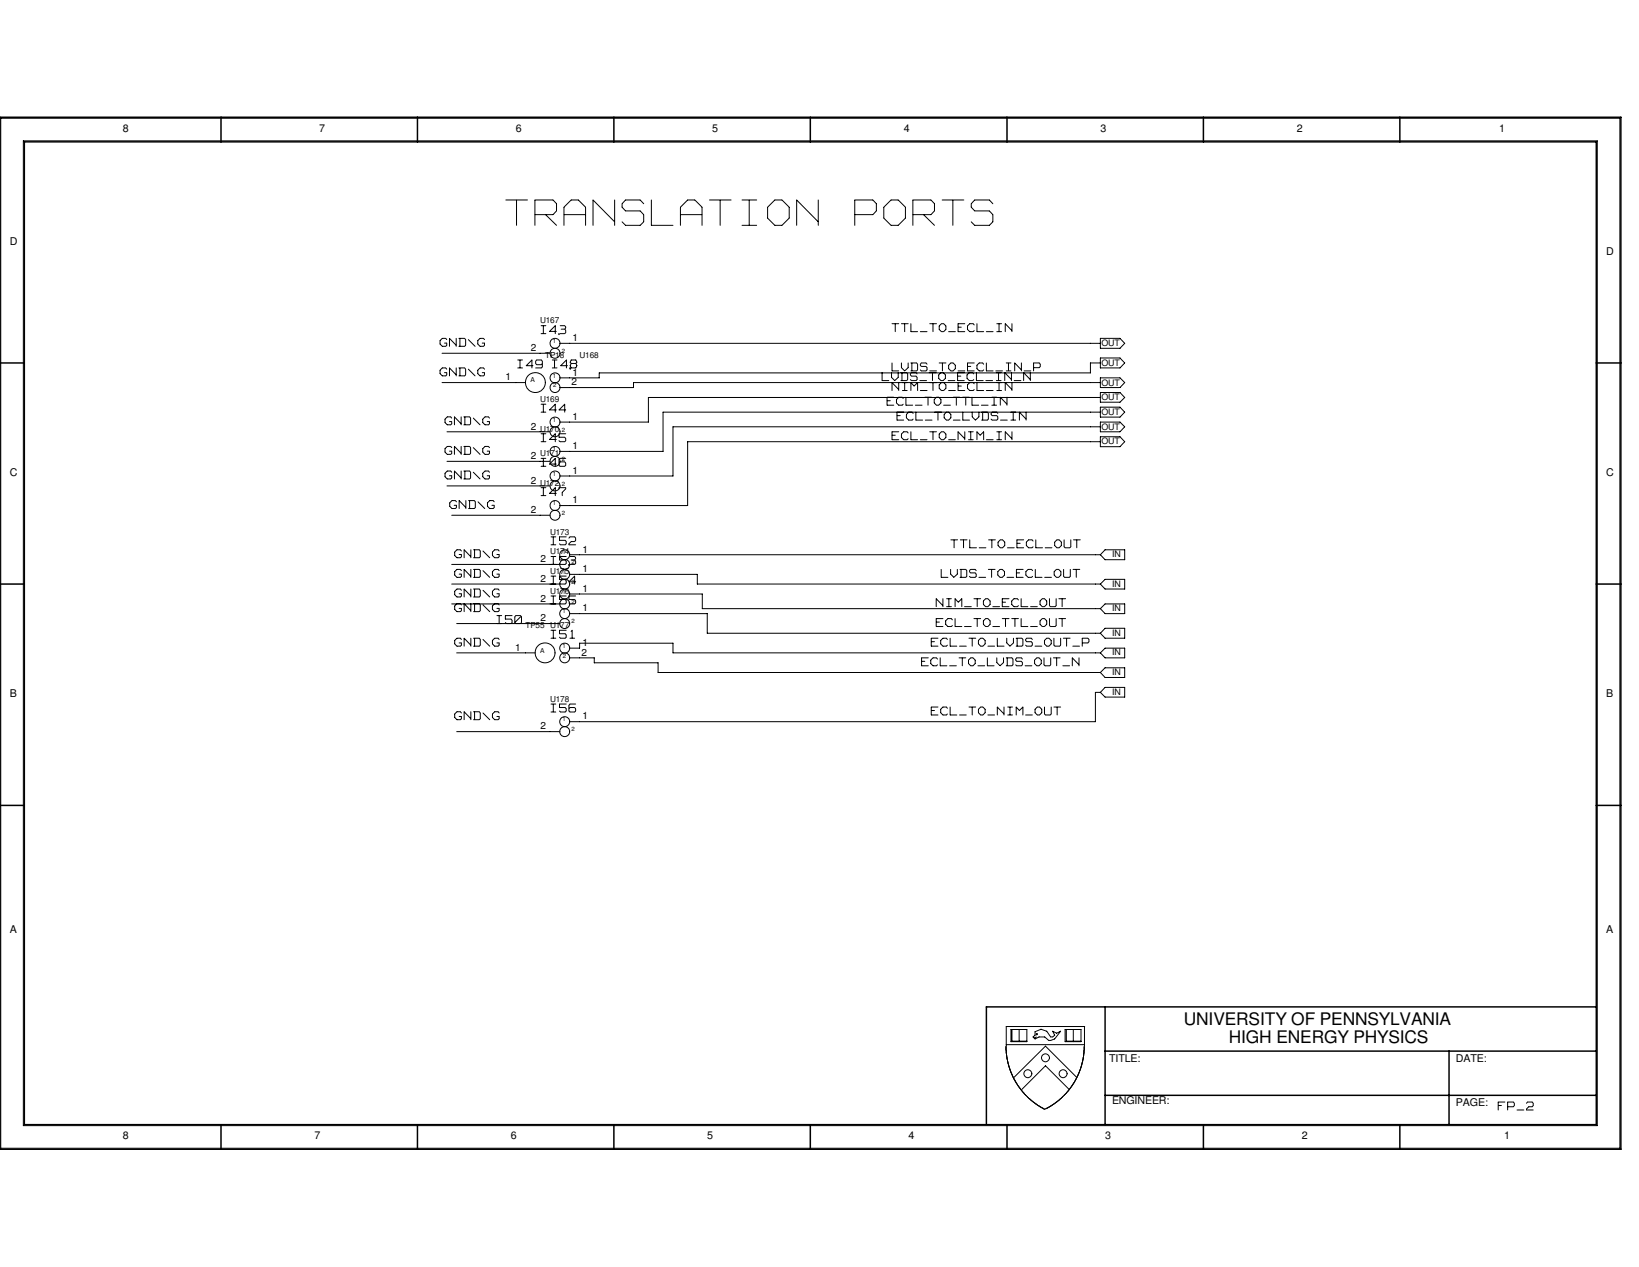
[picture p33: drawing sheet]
<svg xmlns="http://www.w3.org/2000/svg" width="279mm" height="216mm" viewBox="0 0 279 216" stroke-linecap="round" stroke-linejoin="round" font-family="sans-serif">
<defs><g id="words">
<text font-size="8.1" fill="#fff" x="86.2" y="39.2">TRANSLATION PORTS</text>
<g font-size="3">
<text x="201.8" y="174.6">UNIVERSITY OF PENNSYLVANIA</text>
<text x="209.5" y="177.8">HIGH ENERGY PHYSICS</text>
</g>
<g font-size="2.6" fill="#fff">
<text x="75" y="59.3">GND\G</text>
<text x="92.2" y="57.1">I43</text>
<text x="152.1" y="56.8">TTL_TO_ECL_IN</text>
<text x="75" y="64.3">GND\G</text>
<text x="88.3" y="62.9">I49 I48</text>
<text x="150.4" y="65.1">LVDS_TO_ECL_IN_N</text>
<text x="152.1" y="63.5">LVDS_TO_ECL_IN_P</text>
<text x="92.2" y="70.5">I44</text>
<text x="151.2" y="69.3">ECL_TO_TTL_IN</text>
<text x="152.1" y="66.8">NIM_TO_ECL_IN</text>
<text x="152.9" y="71.8">ECL_TO_LVDS_IN</text>
<text x="75.9" y="77.7">GND\G</text>
<text x="75.9" y="72.6">GND\G</text>
<text x="92.2" y="75.5">I45</text>
<text x="152.1" y="75.2">ECL_TO_NIM_IN</text>
<text x="75.9" y="81.9">GND\G</text>
<text x="92.2" y="79.7">I46</text>
<text x="76.7" y="86.9">GND\G</text>
<text x="92.2" y="84.7">I47</text>
<text x="77.5" y="95.3">GND\G</text>
<text x="93.9" y="93.1">I52</text>
<text x="162.1" y="93.6">TTL_TO_ECL_OUT</text>
<text x="77.5" y="98.6">GND\G</text>
<text x="77.5" y="102">GND\G</text>
<text x="93.9" y="99.8">I54</text>
<text x="93.9" y="96.4">I53</text>
<text x="160.4" y="98.6">LVDS_TO_ECL_OUT</text>
<text x="77.5" y="104.5">GND\G</text>
<text x="84.7" y="106.5">I50</text>
<text x="93.9" y="103.2">I55</text>
<text x="159.6" y="107">ECL_TO_TTL_OUT</text>
<text x="159.6" y="103.6">NIM_TO_ECL_OUT</text>
<text x="77.5" y="110.4">GND\G</text>
<text x="93.9" y="109">I51</text>
<text x="157.1" y="113.7">ECL_TO_LVDS_OUT_N</text>
<text x="158.7" y="110.4">ECL_TO_LVDS_OUT_P</text>
<text x="77.5" y="122.9">GND\G</text>
<text x="93.9" y="121.6">I56</text>
<text x="158.7" y="122.1">ECL_TO_NIM_OUT</text>
<text x="255.4" y="189.4">FP_2</text>
</g>
<g font-size="1.8">
<text x="20.9" y="22.5">8</text>
<text x="54.4" y="22.5">7</text>
<text x="87.9" y="22.5">6</text>
<text x="121.4" y="22.5">5</text>
<text x="154.1" y="22.5">4</text>
<text x="187.6" y="22.5">3</text>
<text x="221.1" y="22.5">2</text>
<text x="255.6" y="22.5">1</text>
<text x="1.7" y="41.7">D</text>
<text x="273.8" y="43.4">D</text>
<text x="1.7" y="81.1">C</text>
<text x="273.8" y="81.1">C</text>
<text x="1.7" y="118.7">B</text>
<text x="273.8" y="118.7">B</text>
<text x="1.7" y="159">A</text>
<text x="273.8" y="159">A</text>
<text x="189.1" y="180.9">TITLE:</text>
<text x="248.2" y="180.9">DATE:</text>
<text x="189.6" y="188.1">ENGINEER:</text>
<text x="248.2" y="188.4">PAGE:</text>
<text x="20.9" y="194.1">8</text>
<text x="53.6" y="194.1">7</text>
<text x="87.1" y="194.1">6</text>
<text x="120.6" y="194.1">5</text>
<text x="154.9" y="194.1">4</text>
<text x="188.4" y="194.1">3</text>
<text x="221.9" y="194.1">2</text>
<text x="256.4" y="194.1">1</text>
</g>
<g font-size="1.7">
<text x="90.5" y="59.8">2</text>
<text x="97.6" y="58.1">1</text>
<text x="86.1" y="64.8">1</text>
<text x="97.5" y="65.7">2</text>
<text x="97.6" y="64">1</text>
<text x="97.6" y="71.5">1</text>
<text x="90.5" y="73.2">2</text>
<text x="97.6" y="76.5">1</text>
<text x="90.5" y="82.4">2</text>
<text x="90.5" y="78.2">2</text>
<text x="97.6" y="80.7">1</text>
<text x="90.5" y="87.5">2</text>
<text x="97.6" y="85.8">1</text>
<text x="92.2" y="95.8">2</text>
<text x="99.3" y="94.1">1</text>
<text x="92.2" y="99.1">2</text>
<text x="99.3" y="100.8">1</text>
<text x="99.3" y="97.5">1</text>
<text x="92.2" y="105.9">2</text>
<text x="92.2" y="102.5">2</text>
<text x="99.3" y="104.2">1</text>
<text x="87.8" y="110.9">1</text>
<text x="99.1" y="111.7">2</text>
<text x="99.3" y="110.1">1</text>
<text x="92.2" y="124.3">2</text>
<text x="99.3" y="122.6">1</text>
</g>
<g font-size="1.5">
<text x="187.8" y="59">OUT</text>
<text x="187.8" y="65.7">OUT</text>
<text x="187.8" y="62.4">OUT</text>
<text x="187.8" y="70.7">OUT</text>
<text x="187.8" y="68.2">OUT</text>
<text x="187.8" y="73.2">OUT</text>
<text x="187.8" y="75.7">OUT</text>
<text x="189.6" y="95">IN</text>
<text x="189.6" y="99.9">IN</text>
<text x="189.6" y="104.1">IN</text>
<text x="189.6" y="111.7">IN</text>
<text x="189.6" y="108.3">IN</text>
<text x="189.6" y="118.4">IN</text>
<text x="189.6" y="115.1">IN</text>
</g>
<g font-size="1.4">
<text x="92.1" y="55.1">U167</text>
<text x="92.9" y="61">TP18</text>
<text x="98.8" y="61">U168</text>
<text x="92.1" y="68.5">U169</text>
<text x="92.1" y="77.7">U171</text>
<text x="92.1" y="73.5">U170</text>
<text x="92.1" y="82.8">U172</text>
<text x="93.8" y="94.5">U174</text>
<text x="93.8" y="91.1">U173</text>
<text x="93.8" y="101.2">U176</text>
<text x="93.8" y="97.8">U175</text>
<text x="89.6" y="107">TP55 U177</text>
<text x="93.8" y="119.6">U178</text>
</g>
<g font-size="1.1">
<text x="90.4" y="65.2">A</text>
<text x="92.1" y="111.2">A</text>
</g>
<g font-size="1">
<text x="94.2" y="58.5">1</text>
<text x="94.2" y="64.3">1</text>
<text x="94.3" y="66">2</text>
<text x="95.8" y="60.2">2</text>
<text x="94.2" y="71.9">1</text>
<text x="94.2" y="76.9">1</text>
<text x="95.8" y="73.5">2</text>
<text x="94.2" y="81.1">1</text>
<text x="95.8" y="82.8">2</text>
<text x="95.8" y="78.6">2</text>
<text x="94.2" y="86.1">1</text>
<text x="95.8" y="87.8">2</text>
<text x="95.9" y="94.5">1</text>
<text x="95.9" y="101.2">1</text>
<text x="95.9" y="97.8">1</text>
<text x="97.5" y="99.5">2</text>
<text x="97.5" y="96.1">2</text>
<text x="95.9" y="104.5">1</text>
<text x="97.5" y="106.2">2</text>
<text x="97.5" y="102.9">2</text>
<text x="95.9" y="110.4">1</text>
<text x="96" y="112.1">2</text>
<text x="95.9" y="122.9">1</text>
<text x="97.5" y="124.6">2</text>
</g>
</g></defs>
<g fill="none" stroke="#000" stroke-width=".25">
<path d="M0 20h276.3v175.8h-276.3zM37.7 20v4.2M71.2 20v4.2M104.6 20v4.2M138.1 20v4.2M171.7 20v4.2M205.1 20v4.2M238.6 20v4.2M4.1 24.2h268v167.4h-268zM0 61.8h4.1M272.1 61.8h4.2M0 99.5h4.1"/>
<path d="M272.1 99.5h4.2M0 137.2h4.1M272.1 137.2h4.2M188.4 179.1h83.7M188.4 171.6v20M247 179.1v12.5M272.1 171.6h-104v19.9M37.7 191.6v4.2M71.2 191.6v4.2M104.6 191.6v4.2M138.1 191.6v4.2M171.7 191.6v4.2"/>
<path d="M188.4 186.6h83.7M205.1 191.6v4.2M238.6 191.6v4.2"/>
</g>
<g fill="none" stroke="#000" stroke-width=".17">
<path d="M.1 20.2h276v175.5h-276zM4 24h268.3v167.8h-268.3zM86.2 34.1h3.7M88.1 34.1v4.3M91.2 34.1h3M91.2 34.1v4.3M91.2 36.6h3M93 36.6l1.9 1.8M94.3 34.1l.6 .6M94.9 35.9l-.6 .7M94.9 34.8v1.1M96.1 35.3v3.1"/>
<path d="M96.2 36.6h3.6M97.4 34.1l-1.3 1.2M97.4 34.1h1.2M98.6 34.1l1.2 1.2M99.8 35.3v3.1M101.1 34.1l3.6 3.7M101.1 34.1v4.3M104.8 34.1v4.3M106 34.7v.6M106 35.3l.6 .6M106 37.8l.6 .6M106.6 34.1l-.5 .6"/>
<path d="M106.7 34.1h2.4M106.7 35.9h2.4M106.7 38.4h2.4M109.1 34.1l.6 .6M109.1 35.9l.6 .7M109.7 36.6v1.2M109.7 37.8l-.6 .6M111 34.1v4.3M111.1 38.4h3.6M116 35.3v3.1M116 36.6h3.6M117.2 34.1l-1.2 1.2"/>
<path d="M117.3 34.1h1.1M118.4 34.1l1.3 1.2M119.7 35.3v3.1M120.9 34.1h3.7M122.8 34.1v4.3M126.5 34.1h2.5M126.5 38.4h2.5M127.7 34.1v4.3M130.9 37.2l1.2 1.2M130.9 35.3v1.8M132.1 34.1l-1.2 1.2M132.1 34.1h1.2"/>
<path d="M132.1 38.4h1.2M133.3 34.1l1.2 1.2M134.5 35.3v1.8M134.5 37.2l-1.2 1.2M135.8 34.1l3.6 3.7M135.8 34.1v4.3M139.5 34.1v4.3M145.7 34.1h3.1M145.7 34.1v4.3M145.8 36.6h3M148.8 34.1l.6 .6M149.4 35.9l-.6 .7"/>
<path d="M149.4 34.8v1.1M150.7 37.2l1.2 1.2M150.7 35.3v1.8M151.9 34.1l-1.2 1.2M151.9 34.1h1.2M151.9 38.4h1.2M153.1 34.1l1.2 1.2M154.3 35.3v1.8M154.3 37.2l-1.2 1.2M155.6 34.1h3.1M155.6 34.1v4.3M155.7 36.6h3"/>
<path d="M157.5 36.6l1.8 1.8M158.7 34.1l.6 .6M159.3 35.9l-.6 .7M159.3 34.8v1.1M160.6 34.1h3.7M162.4 34.1v4.3M165.6 34.7v.6M165.6 35.3l.6 .6M165.6 37.8l.6 .6M166.2 34.1l-.6 .6M166.2 34.1h2.4M166.2 35.9h2.4"/>
<path d="M166.2 38.4h2.4M168.7 34.1l.5 .6M168.7 35.9l.5 .7M169.2 36.6v1.2M169.2 37.8l-.5 .6M75 58.1v.5M75 58.6l.4 .4M75.4 57.7l-.4 .3M75.4 57.7h.5M75.4 59h.5M75.8 58.5h.3M76 57.7l.2 .2"/>
<path d="M76.2 58.5v.3M76.2 58.8l-.2 .2M76.6 57.7v1.3M76.6 57.7l1.1 1.1M77.8 57.7v1.3M78.2 57.7h1M78.2 59h1M78.4 57.7v1.3M79.2 57.7l.2 .2M79.4 58.8l-.2 .2M79.4 57.9v.9M79.8 57.9l1.2 1.1"/>
<path d="M81.4 58.1v.5M81.4 58.6l.4 .4M81.8 57.7l-.4 .3M81.9 57.7h.5M81.9 59h.5M82.2 58.5h.3M82.4 57.7l.2 .2M82.6 58.5v.3M82.6 58.8l-.2 .2M92.2 56.9h.8M92.2 55.5h.8M92.6 55.5v1.3"/>
<path d="M93.7 56.5h1.1M94.7 55.5v1.4M94.7 55.5l-1 1M95.3 56.9h.1M95.5 58.5h92.1M95.5 56.9h.7M95.5 55.5h.7M95.7 56.1h.5M96.3 55.5l.1 .2M96.3 56.1l.1 .2M96.4 55.8h.1M96.4 56.3v.3"/>
<path d="M96.4 56.7l-.1 .2M96.4 55.9l-.1 .2M152.1 55.2h1.1M152.6 55.2v1.3M153.7 55.2h1.1M154.2 55.2v1.3M155.3 55.2v1.3M155.3 56.5h1.1M156.9 56.5h1.1M158.5 55.2h1.1M159 55.2v1.3M160.1 55.6v.5"/>
<path d="M160.1 56.1l.4 .4M160.5 55.2l-.4 .3M160.5 55.2h.3M160.5 56.5h.3M160.9 55.2l.3 .3M161.2 55.6v.5M161.2 56.1l-.3 .4M161.7 56.5h1.2M163.3 55.2h1.2M163.3 55.2v1.3M163.4 56.5h1.1M163.4 55.8h.5"/>
<path d="M164.9 55.6v.5M164.9 56.1l.4 .4M165.3 55.2l-.4 .3M165.4 55.2h.5M165.4 56.5h.5M165.9 55.2l.2 .2M166.1 56.3l-.2 .2M166.5 55.2v1.3M166.6 56.5h1.1M168.1 56.5h1.2M169.9 55.2h.8M169.9 56.5h.8"/>
<path d="M170.3 55.2v1.3M171.4 55.2v1.3M171.4 55.2l1.1 1.1M172.5 55.2v1.3M187.6 57.7h3.3l.8 .8-.8 .9h-3.3zM75 63.1v.5M75 63.7l.4 .4M75.4 65.2h14.2M75.4 60.2h18.4M75.4 62.7l-.4 .4M75.4 62.7h.5M75.4 64.1h.5"/>
<path d="M75.8 63.5h.3M75.9 71.5v.5M75.9 76.5v.5M75.9 72l.3 .4M75.9 77l.3 .4M76 62.7l.2 .2M76.2 63.9l-.2 .2M76.2 63.5v.3M76.2 73.6h17.6M76.2 78.6h17.6M76.2 71l-.3 .4M76.2 76.1l-.3 .4"/>
<path d="M76.3 71h.5M76.3 72.4h.5M76.3 76.1h.5M76.3 77.4h.5M76.6 71.8h.4M76.6 76.9h.4M76.6 62.7l1.1 1.1M76.6 62.7v1.4M76.8 71l.2 .2M76.8 76.1l.2 .2M77 72.2l-.2 .2M77 71.8v.4"/>
<path d="M77 76.9v.3M77 77.3l-.2 .1M77.5 71l1.1 1.2M77.5 71.1v1.3M77.5 76.1v1.3M77.5 76.1l1.1 1.1M77.8 62.7v1.4M78.2 62.7h1M78.2 64.1h1M78.4 62.7v1.3M78.6 71v1.4M78.6 76.1v1.3"/>
<path d="M79.1 71h.9M79.1 72.4h.9M79.1 76.1h.9M79.1 77.4h.9M79.2 62.7l.2 .2M79.2 71.1v1.2M79.2 76.1v1.3M79.4 63.9l-.2 .2M79.4 62.9v.9M79.8 62.9l1.2 1.2M80.1 71l.1 .2M80.1 76.1l.1 .2"/>
<path d="M80.2 72.2l-.1 .2M80.2 77.3l-.1 .1M80.2 71.3v.9M80.2 76.3v.9M80.7 71.2l1.1 1.2M80.7 76.3l1.1 1.1M81.4 63.1v.5M81.4 63.7l.4 .4M81.8 62.7l-.4 .4M81.9 62.7h.5M81.9 64.1h.5M82.2 63.5h.3"/>
<path d="M82.3 71.5v.5M82.3 76.5v.5M82.3 72l.4 .4M82.3 77l.4 .4M82.4 62.7l.2 .2M82.6 63.9l-.2 .2M82.6 63.5v.3M82.7 71l-.4 .4M82.7 76.1l-.4 .4M82.7 71h.5M82.7 72.4h.5M82.7 76.1h.5"/>
<path d="M82.7 77.4h.5M83.1 71.8h.3M83.1 76.9h.3M83.3 71l.1 .2M83.3 76.1l.1 .2M83.4 72.2l-.1 .2M83.4 71.8v.4M83.4 76.9v.3M83.4 77.3l-.1 .1M88.3 62.7h.8M88.3 61.3h.8M88.6 61.4v1.3"/>
<path d="M89.7 62.3h1.1M90.7 61.4v1.3M90.7 61.3l-1 1M91.3 61.9l.2 .2M91.3 61.6v.3M91.3 62.7h.9M91.5 61.3l-.2 .3M91.5 62.1h.7M91.5 61.3h.7M92.2 70.2h.8M92.2 75.3h.8M92.2 79.5h.8"/>
<path d="M92.2 78.1h.8M92.2 73.9h.8M92.2 68.9h.8M92.3 61.3l.2 .3M92.4 62l-.1 .1M92.5 62.5l-.2 .2M92.5 61.6v.9M92.6 68.9v1.3M92.6 74v1.2M92.6 78.1v1.3M93.7 79.1h1.1M93.7 74.9h1.1"/>
<path d="M93.7 69.8h1.1M94.1 62.7h.9M94.1 61.3h.9M94.5 61.4v1.3M94.7 68.9v1.3M94.7 74v1.3M94.7 78.1v1.4M94.7 78.1l-1 1M94.7 73.9l-1 1M94.7 68.9l-1 .9M95.3 79.3l.2 .2M95.3 75.1l.2 .2"/>
<path d="M95.3 73.9v.6M95.3 78.4v.8M95.3 74.5h.9M95.3 73.9h1.1M95.3 69.8h1.1M95.5 78.7l-.2 .2M95.5 78.1l-.2 .2M95.5 75.3h.7M95.5 78.7h.7M95.5 79.5h.7M95.5 78.1h.9M95.6 62.3h1.1"/>
<path d="M96.3 78.7l.1 .2M96.3 74.5l.1 .2M96.3 68.9v1.3M96.3 68.9l-1 .9M96.4 74.8v.3M96.4 79v.2M96.4 79.3l-.1 .2M96.4 75.1l-.1 .2M96.6 61.4v1.3M96.6 61.3l-1 1M97.2 62.7h.1M97.4 61.3l-.2 .4 .2 .2-.2 .4 .2 .4"/>
<path d="M97.4 62.7h.7M97.4 61.3h.7M97.4 61.9h.7M98.2 61.3l.1 .4-.1 .2 .1 .4-.1 .4M150.4 63.5v1.4M150.4 64.9h1.1M151.2 67.7h1.2M151.2 67.7v1.3M151.3 69h1.1M151.3 68.3h.5M152 64.3l.5 .5M152 63.5v.8"/>
<path d="M152.1 73.6h1.1M152.1 65.2l1.1 1.1M152.1 61.8v1.4M152.1 65.2v1.3M152.1 73.6v1.3M152.1 63.2h1.1M152.1 74.9h1.1M152.1 74.2h.5M152.8 68.1v.5M152.8 68.7l.4 .3M152.9 70.3v1.3M153 71.6h1.1"/>
<path d="M153 70.8h.5M153.1 63.5v.8M153.1 64.3l-.6 .6M153.2 65.2v1.3M153.2 67.7l-.4 .4M153.2 67.7h.6M153.2 69h.6M153.6 63.5h.9M153.6 64.9h.9M153.7 62.7l.5 .5M153.7 61.8v.8M153.7 74v.5"/>
<path d="M153.7 74.5l.4 .4M153.8 63.5v1.3M153.8 67.7l.2 .2M153.8 66.5h.8M154 68.9l-.2 .1M154.1 73.6l-.4 .4M154.1 73.6h.5M154.1 74.9h.5M154.2 65.2v1.3M154.4 67.7v1.3M154.5 69h1.1M154.5 70.7v.5"/>
<path d="M154.5 71.2l.4 .4M154.6 63.5l.1 .2M154.6 73.6l.2 .2M154.7 64.7l-.1 .2M154.7 63.8v.8M154.8 74.8l-.2 .1M154.8 61.8v.8M154.8 62.7l-.6 .5M154.9 70.2l-.4 .4M154.9 71.6h.5M155.2 63.7v.1M155.2 63.9l.2 .2"/>
<path d="M155.2 64.7l.2 .2M155.3 61.8h.9M155.3 63.2h.9M155.3 65.2l.5 .5M155.3 65.2v1.3M155.3 73.6v1.3M155.3 74.9h1.1M155.4 63.5l-.2 .2M155.4 63.5h.7M155.4 64.9h.7M155.4 64.1h.7M155.4 61.9v1.3"/>
<path d="M155.5 70.2l.2 .2M155.7 71.4l-.2 .2M156 69h1.2M156.1 70.2v1.4M156.2 71.6h1.1M156.2 63.5l.1 .2M156.2 64.1l.1 .2M156.3 61.8l.1 .3M156.3 64.3v.3M156.3 64.7l-.1 .2M156.4 63l-.1 .2M156.4 62.1v.9"/>
<path d="M156.4 65.2v1.3M156.4 65.2l-.6 .6M156.8 64.9h1.1M156.9 66.5h1.1M156.9 62.1v.1M156.9 62.2l.2 .2M156.9 63l.2 .2M156.9 74.9h1.1M157.1 61.8l-.2 .2M157.1 61.8h.7M157.1 63.2h.7M157.1 62.4h.7"/>
<path d="M157.6 67.7h1.2M157.7 71.6h1.2M157.9 61.8l.1 .3M157.9 62.4l.1 .3M158 62.7v.3M158 63l-.1 .2M158.2 67.7v1.3M158.4 63.5h1.2M158.5 63.2h1.1M158.5 73.6h1.1M159 63.5v1.4M159 65.2v1.3"/>
<path d="M159 73.6v1.3M159.3 68.7l.3 .3M159.3 68.1v.5M159.6 67.7l-.3 .4M159.7 67.7h.3M159.7 69h.3M159.9 70.3v1.3M160 67.7l.4 .4M160 64.5l.4 .4M160 63.9v.5M160.1 61.8h1.1M160.1 66.2l.4 .3"/>
<path d="M160.1 65.6v.5M160.1 74v.5M160.1 74.5l.4 .4M160.4 68.1v.5M160.4 68.7l-.4 .3M160.4 63.5l-.4 .4M160.4 63.5h.3M160.4 64.9h.3M160.5 65.2l-.4 .4M160.5 73.6l-.4 .4M160.5 66.5h.3M160.5 73.6h.3"/>
<path d="M160.5 74.9h.3M160.7 61.9v1.3M160.8 63.5l.4 .4M160.9 69h1.1M160.9 65.2l.3 .4M160.9 73.6l.3 .4M161 71.2l.3 .4M161 70.7v.5M161.2 63.9v.5M161.2 64.5l-.4 .4M161.2 65.6v.5M161.2 74v.5"/>
<path d="M161.2 66.2l-.3 .3M161.2 74.5l-.3 .4M161.3 70.2l-.3 .4M161.4 71.6h.3M161.6 64.9h1.2M161.7 66.5h1.2M161.7 74.9h1.2M161.7 70.2l.4 .4M161.7 62.8l.4 .4M161.7 62.3v.5M162.1 70.7v.5M162.1 71.2l-.4 .4"/>
<path d="M162.1 61.8l-.4 .4M162.1 61.8h.3M162.1 63.2h.3M162.5 67.7h1.1M162.5 61.8l.4 .4M162.5 71.6h1.2M162.9 62.8l-.4 .4M162.9 62.3v.5M163 67.7v1.3M163.2 63.5h1.2M163.2 63.5v1.4M163.3 64.9h1.1"/>
<path d="M163.3 64.1h.5M163.3 63.2h1.2M163.3 65.2v1.3M163.3 73.6v1.3M163.3 73.6l1.1 1.1M163.4 66.5h1.1M163.4 65.8h.5M164.1 67.7h1.1M164.1 70.2v1.4M164.2 71.6h1.1M164.5 73.6v1.3M164.6 67.7v1.3"/>
<path d="M164.8 63.9v.5M164.8 64.5l.4 .4M164.9 61.8h1.2M164.9 61.9v1.3M164.9 65.6v.5M164.9 66.2l.4 .3M165 63.2h1.1M165 62.4h.5M165.1 73.6h.8M165.1 74.9h.8M165.2 63.5l-.4 .4M165.3 63.5h.5"/>
<path d="M165.3 64.9h.5M165.3 65.2l-.4 .4M165.4 66.5h.5M165.5 73.6v1.3M165.7 67.7v1.3M165.7 69h1.1M165.7 71l.5 .5M165.7 70.2v.8M165.8 63.5l.2 .2M165.9 65.2l.2 .2M166 64.7l-.2 .2M166.1 66.4l-.2 .1"/>
<path d="M166.5 63.5v1.4M166.5 64.9h1.1M166.5 62.3v.5M166.5 65.2v1.3M166.5 73.6v1.3M166.5 62.8l.4 .4M166.5 73.6l.5 .5M166.6 66.5h1.1M166.9 70.2v.8M166.9 71l-.6 .6M166.9 61.8l-.4 .4M167 61.8h.5"/>
<path d="M167 63.2h.5M167.3 69h1.1M167.3 71.6h1M167.5 61.8l.2 .3M167.5 70.3v1.2M167.7 63l-.2 .2M167.7 73.6v1.3M167.7 73.6l-.6 .6M168.1 64.9h1.1M168.1 66.5h1.2M168.1 74.9h1.2M168.1 61.8v1.4"/>
<path d="M168.2 63.2h1.1M168.3 70.2l.2 .2M168.5 71.4l-.2 .2M168.5 70.5v.9M169 70.4v.2M169 70.6l.1 .2M169 71.4l.1 .2M169.1 67.7h.8M169.1 69h.8M169.1 70.2l-.1 .2M169.2 71.6h.7M169.2 70.8h.7"/>
<path d="M169.5 67.7v1.3M169.8 63.2h1.1M169.8 63.5h.8M169.8 64.9h.8M169.9 70.2l.2 .2M169.9 66.5h.8M169.9 70.8l.2 .2M169.9 73.6h.8M169.9 74.9h.8M170.1 71.1v.3M170.1 71.4l-.2 .2M170.2 63.5v1.3"/>
<path d="M170.3 65.2v1.3M170.3 73.6v1.3M170.5 67.7l1.1 1.1M170.5 67.7v1.3M170.6 71.6h1.1M171.3 63.5l1.1 1.1M171.3 63.5v1.4M171.4 65.2l1.1 1.1M171.4 65.2v1.3M171.4 73.6v1.3M171.4 73.6l1.1 1.1M171.5 61.8h.8"/>
<path d="M171.5 63.2h.8M171.7 67.7v1.3M171.9 61.9v1.3M172.3 71.6h.8M172.4 63.5v1.4M172.5 65.2v1.3M172.5 73.6v1.3M172.7 70.3v1.2M172.9 64.9h1.1M173 61.9v1.3M173 61.8l1.1 1.2M173.8 70.2l1.1 1.2"/>
<path d="M173.8 70.3v1.3M174.1 61.8v1.4M174.5 63.5l1.1 1.1M174.5 63.5v1.4M174.6 63.2h1.1M174.9 70.2v1.4M175.6 63.5v1.4M176.2 61.8h.9M176.2 61.9v1.3M176.2 62.7h.9M177.2 61.8l.1 .3M177.3 62.4l-.1 .3"/>
<path d="M177.3 62.1v.3M187.6 65.2h-79.6v.8h-12.5M187.6 70.2h-74.6v6.7h-17.5M187.6 61.8h-1.7v1.7h-83.7v.9h-6.7M187.6 71.9h3.3l.8 .8-.8 .9h-3.3zM187.6 61h3.3l.8 .8-.8 .9h-3.3zM187.6 64.4h3.3l.8 .8-.8 .8h-3.3zM187.6 66.9h3.3l.8 .8-.8 .8h-3.3zM187.6 69.4h3.3l.8 .8-.8 .9h-3.3zM187.6 74.4h3.3l.8 .9-.8 .8h-3.3zM187.6 67.7h-77.1v4.2h-15M187.6 72.7h-72.9v8.4h-19.2"/>
<path d="M187.6 75.3h-70.4v10.8h-21.7M75.9 80.7v.5M75.9 81.2l.3 .4M76.2 82.8h17.6M76.2 80.3l-.3 .3M76.3 80.3h.5M76.3 81.6h.5M76.6 81.1h.4M76.7 86.3l.3 .4M76.8 80.3l.2 .2M77 81.1v.3M77 81.4l-.2 .2"/>
<path d="M77 99.5h18.5M77 87.8h16.8M77 96.2h18.5M77 85.3l-.3 .4v.5M77.1 85.3h.5M77.1 86.7h.5M77.4 86.1h.4M77.5 80.3v1.3M77.5 80.3l1.1 1.1M77.5 94.1v.5M77.5 97.5v.5M77.5 98l.4 .4"/>
<path d="M77.5 94.7l.4 .3M77.6 85.3l.2 .2M77.8 86.5l-.2 .2M77.8 86.1v.3M77.9 97l-.4 .4M77.9 93.7l-.4 .4M77.9 97h.5M77.9 98.4h.5M77.9 93.7h.5M77.9 95h.5M78.3 97.8h.3M78.3 94.5h.3"/>
<path d="M78.3 85.3l1.1 1.1M78.3 85.3v1.4M78.5 97l.2 .2M78.5 93.7l.2 .2M78.6 80.3v1.3M78.7 94.5v.3M78.7 97.8v.4M78.7 98.2l-.2 .2M78.7 94.9l-.2 .1M79.1 80.3h.9M79.1 81.6h.9M79.1 93.7v1.3"/>
<path d="M79.1 97.1v1.3M79.1 97l1.1 1.2M79.1 93.7l1.1 1.1M79.2 80.3v1.3M79.4 85.3v1.4M79.9 85.3h.9M79.9 86.7h.9M80.1 80.3l.1 .2M80.1 85.3v1.3M80.2 81.4l-.1 .2M80.2 80.5v.9M80.3 93.7v1.3"/>
<path d="M80.3 97v1.4M80.7 80.5l1.1 1.1M80.7 97h1M80.7 98.4h1M80.7 93.7h1M80.7 95h1M80.9 85.3l.1 .2M80.9 93.7v1.3M80.9 97.1v1.2M81 86.5l-.1 .2M81 85.6v.8M81.5 85.5l1.1 1.2"/>
<path d="M81.7 97l.2 .2M81.7 93.7l.2 .2M81.9 98.2l-.2 .2M81.9 94.9l-.2 .1M81.9 93.9v.9M81.9 97.3v.9M82.3 80.7v.5M82.3 81.2l.4 .4M82.3 93.9l1.2 1.1M82.3 97.2l1.2 1.2M82.7 80.3l-.4 .3M82.7 80.3h.5"/>
<path d="M82.7 81.6h.5M83.1 81.1h.3M83.1 86.3l.4 .4M83.3 80.3l.1 .2M83.4 81.1v.3M83.4 81.4l-.1 .2M83.5 85.3l-.4 .4v.5M83.5 85.3h.5M83.5 86.7h.5M83.9 86.1h.3M83.9 94.7l.4 .3M83.9 94.1v.5"/>
<path d="M83.9 97.5v.5M83.9 98l.4 .4M84.1 85.3l.1 .2M84.2 86.5l-.1 .2M84.2 86.1v.3M84.3 97l-.4 .4M84.3 93.7l-.4 .4M84.4 97h.5M84.4 98.4h.5M84.4 93.7h.5M84.4 95h.5M84.7 97.8h.3"/>
<path d="M84.7 94.5h.3M84.9 97l.2 .2M84.9 93.7l.2 .2M85.1 94.5v.3M85.1 97.8v.4M85.1 98.2l-.2 .2M85.1 94.9l-.2 .1M92.2 83.1h.8M92.2 84.5h.8M92.6 83.1v1.3M93.7 84.1h1.1M93.9 91.5h.8"/>
<path d="M93.9 92.8h.8M93.9 94.8h.8M93.9 98.2h.8M94.3 91.5v1.3M94.3 94.9v1.2M94.3 98.2v1.3M94.7 83.1v1.4M94.7 83.1l-1 1M95.3 83.1v.2M95.3 83.1h1.1M95.4 92.7l.1 .1M95.4 96l.1 .2"/>
<path d="M95.4 99.4l.1 .1M95.4 91.5v.6M95.4 94.8v.6M95.4 98.2v.6M95.4 91.5h1.1M95.4 92.1h.9M95.4 95.4h.9M95.4 94.8h1.1M95.4 98.8h.9M95.4 98.2h1.1M95.6 99.5h.7M95.6 96.2h.7"/>
<path d="M95.6 92.8h.7M95.8 83.9v.6M96.4 92.1l.1 .2M96.4 95.4l.1 .2M96.4 98.8l.1 .2M96.4 83.4l-.6 .5M96.4 83.1v.2M96.5 92.3v.3M96.5 95.7v.3M96.5 99v.3M96.5 92.7l-.1 .1M96.5 96l-.1 .2"/>
<path d="M96.5 99.4l-.1 .1M97 96.2h.1M97 92.7v.1M97 92.8h1.1M97 99.1h1.1M97.1 97.9h21.8v1.6h68.7M97.1 94.5h90.5M97.2 91.5l-.2 .2M97.2 96.2h.7M97.2 91.5h.7M97.2 94.8h.7M97.4 92.3l-.4 .4"/>
<path d="M97.4 95.4h.5M97.4 92.3h.5M98 91.5l.1 .2M98 94.8l.1 .2M98 98.2v1.3M98 98.2l-1 .9M98 95.5l.1 .1M98.1 91.7v.3l-.1 .3M98.1 95.1v.1M98.1 95.7v.3M98.1 96l-.1 .2M98.1 95.2l-.1 .2"/>
<path d="M160.4 97v1.4M160.5 98.4h1.1M162.1 97.8l.5 .5M162.1 97v.8M162.1 92h1.1M162.6 92v1.3M163.2 97v.8M163.2 97.8l-.6 .6M163.7 97h.9M163.7 98.4h.9M163.7 92h1.1M163.8 97.1v1.2"/>
<path d="M164.3 92v1.3M164.6 97l.2 .2M164.8 98.2l-.2 .2M164.8 97.3v.9M165.3 97.2v.2M165.3 97.4l.1 .2M165.3 98.2l.1 .2M165.3 92v1.3M165.4 93.3h1.1M165.4 97l-.1 .2M165.5 97h.7M165.5 98.4h.7"/>
<path d="M165.5 97.6h.7M166.2 97l.2 .2M166.2 97.6l.2 .2M166.4 97.9v.3M166.4 98.2l-.2 .2M166.9 98.4h1.1M166.9 93.3h1.2M168.5 97h1.1M168.5 92h1.2M169 97.1v1.3M169.1 92v1.3M170.1 97.5v.5"/>
<path d="M170.1 98l.4 .4M170.1 93l.4 .3M170.1 92.4v.5M170.5 97l-.4 .4M170.5 97h.3M170.5 98.4h.3M170.5 92l-.4 .4M170.6 92h.3M170.6 93.3h.3M170.9 97l.3 .4M170.9 92l.4 .4M171.2 97.5v.5"/>
<path d="M171.2 98l-.3 .4M171.3 92.4v.5M171.3 93l-.4 .3M171.7 98.4h1.1M171.7 93.3h1.2M173.3 97h1.1M173.3 97.1v1.3M173.3 98.4h1.1M173.3 97.6h.5M173.4 92h1.1M173.4 92v1.3M173.4 93.3h1.1"/>
<path d="M173.4 92.6h.5M174.9 97.5v.5M174.9 98l.4 .4M175 92.4v.5M175 93l.3 .3M175.3 97l-.4 .4M175.3 97h.5M175.3 98.4h.5M175.3 92l-.3 .4M175.4 92h.5M175.4 93.3h.5M175.9 97l.1 .2"/>
<path d="M175.9 92l.2 .2M176 98.2l-.1 .2M176.1 93.2l-.2 .1M176.5 97v1.4M176.5 98.4h1.1M176.6 92v1.3M176.6 93.3h1.1M178.1 98.4h1.1M178.2 93.3h1.1M179.7 98l.4 .4M179.7 97.5v.5M179.8 93l.4 .3"/>
<path d="M179.8 92.4v.5M180.1 97l-.4 .4M180.1 97h.3M180.1 98.4h.3M180.2 92l-.4 .4M180.2 92h.3M180.2 93.3h.3M180.5 97l.3 .4M180.6 92l.3 .4M180.8 97.5v.5M180.8 98l-.3 .4M180.9 92.4v.5"/>
<path d="M180.9 93l-.3 .3M181.3 98.2l.2 .2M181.3 97v1.2M181.4 93.2l.2 .1M181.4 92v1.1M181.5 98.4h.7M181.6 93.3h.7M182.5 98.2l-.2 .2M182.5 97v1.2M182.5 93.2l-.1 .1M182.5 92v1.1M182.9 97h1.2"/>
<path d="M183 92h1.1M183.5 97.1v1.3M183.6 92v1.3M187.6 99.5l.8-.8h3.3v1.7h-3.3zM188.4 93.7h3.3v1.7h-3.3l-.8-.9zM77 102.9h18.5M77.5 100.8v.5M77.5 103.3v.5M77.5 109.2v.5M77.5 109.7l.4 .4M77.5 103.8l.4 .4M77.5 101.3l.4 .4"/>
<path d="M77.9 111.3h13.4M77.9 106.3h17.6M77.9 108.8l-.4 .3M77.9 102.9l-.4 .4M77.9 100.4l-.4 .4M77.9 108.8h.5M77.9 110.1h.5M77.9 100.4h.5M77.9 102.9h.5M77.9 104.2h.5M77.9 101.7h.5M78.3 109.6h.3"/>
<path d="M78.3 103.7h.3M78.3 101.2h.3M78.5 108.8l.2 .2M78.5 102.9l.2 .2M78.5 100.4l.2 .2M78.7 109.9l-.2 .2M78.7 101.2v.3M78.7 103.7v.3M78.7 109.6v.3M78.7 104.1l-.2 .1M78.7 101.6l-.2 .1M79.1 108.8l1.1 1.1"/>
<path d="M79.1 100.4v1.3M79.1 102.9v1.3M79.1 108.8v1.3M79.1 102.9l1.1 1.1M79.1 100.4l1.1 1.1M80.3 100.4v1.3M80.3 102.9v1.3M80.3 108.8v1.3M80.7 108.8h1M80.7 110.1h1M80.7 100.4h1M80.7 102.9h1"/>
<path d="M80.7 104.2h1M80.7 101.7h1M80.9 100.4v1.3M80.9 102.9v1.3M80.9 108.8v1.3M81.7 108.8l.2 .2M81.7 102.9l.2 .2M81.7 100.4l.2 .2M81.9 109.9l-.2 .2M81.9 104.1l-.2 .1M81.9 101.6l-.2 .1M81.9 100.6v.9"/>
<path d="M81.9 103.1v.9M81.9 109v.9M82.3 109l1.2 1.1M82.3 103.1l1.2 1.1M82.3 100.6l1.2 1.1M83.9 100.8v.5M83.9 103.3v.5M83.9 109.2v.5M83.9 109.7l.4 .4M83.9 103.8l.4 .4M83.9 101.3l.4 .4M84.3 108.8l-.4 .3"/>
<path d="M84.3 102.9l-.4 .4M84.3 100.4l-.4 .4M84.4 108.8h.5M84.4 110.1h.5M84.4 100.4h.5M84.4 102.9h.5M84.4 104.2h.5M84.4 101.7h.5M84.7 109.6h.3M84.7 103.7h.3M84.7 101.2h.3M84.7 104.9h.8"/>
<path d="M84.9 108.8l.2 .2M84.9 102.9l.2 .2M84.9 100.4l.2 .2M85.1 109.9l-.2 .2M85.1 101.2v.3M85.1 103.7v.3M85.1 104.9v1.3M85.1 109.6v.3M85.1 104.1l-.2 .1M85.1 101.6l-.2 .1M86.1 106.1l.2 .2M86.1 104.9v.6"/>
<path d="M86.2 104.9h1.1M86.2 105.5h.9M87.1 105.5l.2 .2M87.3 106.1l-.2 .2M87.3 105.7v.3M87.8 106.1l.1 .2M87.8 105.2v.8M87.9 104.9l-.1 .2M88 104.9h.7M88.7 105.2l-.9 .8M88.7 105.1h.2M88.7 104.9l.2 .2"/>
<path d="M88.9 106.1l-.2 .2M88.9 105.2v.8M93.9 108.8h.8M93.9 107.4h.8M93.9 101.6h.8M93.9 120h.8M94.3 101.6v1.3M94.3 107.4v1.3M95.4 108.6l.1 .2M95.4 102.7l.1 .2M95.4 101.6v.6M95.4 107.4v.6"/>
<path d="M95.4 120v.6M95.4 108h.9M95.4 107.4h1.1M95.4 102.2h.9M95.4 101.6h1.1M95.4 120h1.1M95.6 108.8h.7M95.6 102.9h.7M96.4 108l.1 .2M96.4 102.2l.1 .2M96.5 108.6l-.1 .2M96.5 102.4v.3"/>
<path d="M96.5 108.2v.3M96.5 102.7l-.1 .2M97 101.6v.6M97 102.7l.2 .2M97 102.2h.9M97 101.6h1.1M97.1 112.1h4.2v.8h10.9v1.7h75.4M97.1 101.2h22.6v2.5h67.9M97.1 104.6h23.5v3.3h67M97.1 110.4h1.7v-.8h15.9v1.7h72.9M97.2 108.8h.8M97.2 120l-.2 .2"/>
<path d="M97.2 102.9h.7M97.2 120h.9M97.5 107.4l-.1 .2M97.5 107.4v1.3M98 102.2l.1 .2M98.1 102.4v.3M98.1 102.7l-.1 .2M157.1 112.1h1.1M157.1 112.1v1.4M157.1 113.5h1.1M157.1 112.7h.5M158.7 112.5v.5"/>
<path d="M158.7 113.1l.3 .4M158.7 108.8h1.2M158.7 108.8v1.3M158.8 110.1h1.1M158.8 109.3h.5M159 112.1l-.3 .4M159.1 112.1h.5M159.1 113.5h.5M159.6 105.4h1.1M159.6 102.1v1.3M159.6 105.5v1.3M159.6 102l1.1 1.2"/>
<path d="M159.6 106.8h1.1M159.6 112.1l.2 .2M159.6 106h.5M159.8 113.3l-.2 .2M160.3 112.1v1.4M160.3 113.5h1.1M160.4 109.2v.5M160.4 109.7l.3 .4M160.7 108.8l-.3 .3M160.7 102v1.4M160.8 108.8h.5M160.8 110.1h.5"/>
<path d="M161.2 105.8v.5M161.2 106.4l.4 .4M161.3 108.8l.2 .2M161.4 102h.8M161.4 103.4h.8M161.5 109.9l-.2 .2M161.6 105.4l-.4 .4M161.6 105.4h.5M161.6 106.8h.5M161.8 102.1v1.2M161.9 113.5h1.1M162 108.8v1.3"/>
<path d="M162 110.1h1.1M162.2 105.4l.1 .2M162.3 106.6l-.1 .2M162.8 102.1v1.3M162.8 105.4v1.4M162.8 102l.5 .6M162.9 106.8h1.1M163.5 112.1h1.1M163.6 110.1h1.1M164 102.1v1.3M164 102l-.6 .6M164 112.1v1.4"/>
<path d="M164.4 106.8h1.2M164.4 103.4h1.2M165.1 113.1l.4 .4M165.1 112.5v.5M165.2 108.8h1.1M165.5 112.1l-.4 .4M165.5 112.1h.3M165.5 113.5h.3M165.7 108.8v1.3M165.9 112.1l.3 .4M166 105.4h1.2M166 102h1.2"/>
<path d="M166.2 112.5v.5M166.2 113.1l-.3 .4M166.6 102.1v1.3M166.6 105.5v1.3M166.7 113.5h1.2M166.8 109.7l.4 .4M166.8 109.2v.5M167.2 108.8l-.4 .3M167.2 108.8h.3M167.2 110.1h.3M167.6 108.8l.3 .3M167.6 103l.4 .4"/>
<path d="M167.6 106.4l.4 .4M167.6 102.4v.6M167.6 105.8v.5M167.9 109.2v.5M167.9 109.7l-.3 .4M168 105.4l-.4 .4M168 102l-.4 .4M168.1 105.4h.3M168.1 106.8h.3M168.1 102h.3M168.1 103.4h.3M168.3 112.1v1.4"/>
<path d="M168.4 113.5h1.1M168.4 110.1h1.1M168.4 105.4l.4 .4M168.4 102l.4 .4M168.8 102.4v.6M168.8 105.8v.5M168.8 106.4l-.4 .4M168.8 103l-.4 .4M169.2 106.8h1.2M169.2 103.4h1.2M169.9 112.9l.5 .5M169.9 112.1v.8"/>
<path d="M170 108.8v1.3M170.1 110.1h1.1M170.9 105.4h1.1M170.9 102h1.1M170.9 102.1v1.3M170.9 103.4h1.1M170.9 102.6h.5M171.1 112.1v.8M171.1 112.9l-.6 .6M171.4 105.5v1.3M171.5 112.1h1M171.5 113.5h1"/>
<path d="M171.6 108.8v.7M171.6 109.6l.5 .5M171.7 112.1v1.3M172.5 102.4v.6M172.5 105.4h1.1M172.5 103l.3 .4M172.5 112.1l.2 .2M172.7 112.4v.8M172.7 113.3l-.2 .2M172.8 108.8v.7M172.8 109.6l-.6 .5M172.8 102l-.3 .4"/>
<path d="M172.9 102h.5M172.9 103.4h.5M173 105.5v1.3M173.1 112.3v.1M173.1 112.5l.2 .2M173.1 113.3l.2 .2M173.2 108.8h1M173.2 110.1h1M173.3 112.1l-.1 .2M173.4 112.1h.7M173.4 113.5h.7M173.4 112.7h.7"/>
<path d="M173.4 108.8v1.3M173.4 102l.2 .2M173.6 103.2l-.2 .2M174.1 102v1.4M174.1 105.4v1.4M174.1 106.8h1.1M174.1 112.1l.2 .2M174.1 112.7l.2 .2M174.1 103.4h1.1M174.2 108.8l.2 .2M174.3 112.9v.3M174.3 113.3l-.2 .2"/>
<path d="M174.4 109.9l-.2 .2M174.4 109v.9M174.8 113.5h1.1M174.8 109v.1M174.8 109.1l.2 .2M174.8 109.9l.2 .2M175 108.8l-.1 .1M175 108.8h.8M175 110.1h.8M175 109.3h.8M175.7 106.8h1.1M175.7 103.4h1.1"/>
<path d="M175.8 108.8l.2 .2M175.8 109.3l.2 .3M176 109.6v.3M176 109.9l-.2 .2M176.4 113.1l.3 .4M176.4 112.5v.5M176.4 110.1h1.2M176.7 112.1l-.3 .4M176.8 112.1h.3M176.8 113.5h.3M177.1 112.1l.4 .4M177.3 106.4l.4 .4"/>
<path d="M177.3 102.4v.6M177.3 105.8v.5M177.3 103l.4 .4M177.5 112.5v.5M177.5 113.1l-.4 .4M177.7 105.4l-.4 .4M177.7 102l-.4 .4M177.7 105.4h.3M177.7 106.8h.3M177.7 102h.3M177.7 103.4h.3M178 113.3l.1 .2"/>
<path d="M178 112.1v1.1M178.1 105.4l.3 .4M178.1 109.7l.3 .4M178.1 109.2v.5M178.1 102l.3 .4M178.2 113.5h.7M178.4 102.4v.6M178.4 105.8v.5M178.4 106.4l-.3 .4M178.4 108.8l-.3 .3M178.4 103l-.3 .4M178.5 108.8h.3"/>
<path d="M178.5 110.1h.3M178.8 108.8l.4 .3M178.9 106.6l.2 .2M178.9 103.2l.2 .2M178.9 102v1.2M178.9 105.4v1.2M179.1 106.8h.7M179.1 113.3l-.2 .2M179.1 103.4h.7M179.1 112.1v1.1M179.2 109.2v.5M179.2 109.7l-.4 .4"/>
<path d="M179.6 112.1h1.1M179.7 109.9l.1 .2M179.7 108.8v1.1M179.9 110.1h.7M180 106.6l-.1 .2M180 103.2l-.1 .2M180 102v1.2M180 105.4v1.2M180.1 112.1v1.4M180.5 105.4h1.2M180.5 102h1.2M180.8 109.9l-.2 .2"/>
<path d="M180.8 108.8v1.1M181.1 102.1v1.3M181.1 105.5v1.3M181.2 113.5h1.1M181.3 108.8h1.1M181.8 108.8v1.3M182.8 112.1v1.4M182.8 112.1l1.1 1.1M182.9 110.1h1.1M183.9 112.1v1.4M184.5 108.8v1.3M184.5 108.8h.9"/>
<path d="M184.5 109.6h.9M185.5 108.8l.1 .2M185.6 109.3l-.1 .3M185.6 109v.3M187.6 114.6l.8-.8h3.3v1.6h-3.3zM187.6 118h-.9v5h-89.6M188.4 110.4h3.3v1.7h-3.3l-.8-.8zM188.4 107.1h3.3v1.7h-3.3l-.8-.9zM188.4 102.9h3.3v1.7h-3.3l-.8-.9zM188.4 117.1h3.3v1.7h-3.3l-.8-.8zM77.5 121.7v.5M77.5 122.3l.4 .3"/>
<path d="M77.9 124.7h17.6M77.9 121.3l-.4 .4M77.9 121.3h.5M77.9 122.6h.5M78.3 122.1h.3M78.5 121.3l.2 .2M78.7 122.1v.3M78.7 122.5l-.2 .1M79.1 121.3v1.3M79.1 121.3l1.1 1.1M80.3 121.3v1.3M80.7 121.3h1"/>
<path d="M80.7 122.6h1M80.9 121.3v1.3M81.7 121.3l.2 .2M81.9 122.5l-.2 .1M81.9 121.5v.9M82.3 121.5l1.2 1.1M83.9 121.7v.5M83.9 122.3l.4 .3M84.3 121.3l-.4 .4M84.4 121.3h.5M84.4 122.6h.5M84.7 122.1h.3"/>
<path d="M84.9 121.3l.2 .2M85.1 122.1v.3M85.1 122.5l-.2 .1M93.9 121.3h.8M94.3 120v1.3M95.4 121.2l.1 .1M95.4 120.6h.9M95.6 121.3h.7M96.4 120.6l.1 .2M96.5 120.8v.3M96.5 121.2l-.1 .1M97 120.2v.9"/>
<path d="M97 121.2l.2 .1M97.2 120.6l-.2 .1M97.2 120.6h.7M97.2 121.3h.7M98 120.6l.1 .2M98.1 120.8v.3M98.1 121.2l-.1 .1M158.7 120.5h1.2M158.7 120.5v1.3M158.8 121.8h1.1M158.8 121.1h.5M160.4 120.9v.5"/>
<path d="M160.4 121.5l.3 .3M160.7 120.5l-.3 .4M160.8 120.5h.5M160.8 121.8h.5M161.3 120.5l.2 .2M161.5 121.7l-.2 .1M162 120.5v1.3M162 121.8h1.1M163.6 121.8h1.1M165.2 120.5h1.1M165.7 120.5v1.3M166.8 120.9v.5"/>
<path d="M166.8 121.5l.4 .3M167.2 120.5l-.4 .4M167.2 120.5h.3M167.2 121.8h.3M167.6 120.5l.3 .4M167.9 120.9v.5M167.9 121.5l-.3 .3M168.4 121.8h1.1M170 120.5v1.3M170 120.5l1.1 1.1M171.2 120.5v1.3M171.8 120.5h.8"/>
<path d="M171.8 121.8h.8M172.2 120.5v1.3M173.2 120.5v1.3M173.2 120.5l.5 .5M174.4 120.5v1.3M174.4 120.5l-.6 .6M174.8 121.8h1.2M176.4 120.9v.5M176.4 121.5l.4 .3M176.8 120.5l-.4 .4M176.9 120.5h.3M176.9 121.8h.3"/>
<path d="M177.2 120.5l.4 .4M177.6 120.9v.5M177.6 121.5l-.4 .3M178.1 121.7l.1 .1M178.1 120.5v1.1M178.3 121.8h.7M179.2 121.7l-.2 .1M179.2 120.5v1.1M179.7 120.5h1.1M180.2 120.5v1.3M171.5 178.3l.2 2.1 .6 2.4 1.1 2.1 1.6 1.9M171.5 178h13.4"/>
<path d="M172.3 175.4h2.7v2.1h-2.7zM172.5 175.4v2h2.5M173.7 175.4v2.1M176.4 175.8l1.1-.4 .9 .3 .7 1h.4l.3-.3-.3-.7 .6 .4 .7-.4-1 1.3-.7 .3h-.3l-.7-.6h-1l-.7 .3-.3-.3 .3-.3zM176.7 176.7l-.4 .2M176.8 176.2h-.1v.1h.1M181.6 175.4h2.7v2.1h-2.7zM181.8 175.4v2h2.5M183 175.4v2.1M184.8 178.3l-.2 2.5-.5 1.5-.5 1.3M184.9 174.9v3.4M184.9 174.9h-13.4v3.4"/>
<path d="M172.4 182.9h.1M172.6 183.2h.1M172.6 183.4h.1M172.8 183.6v.1M172.8 183.6l5.4-5.3 5.4 5.3M173 184v.1M173.1 184.3h.1M173.4 184.7v.1M173.7 185.1v.1M174.1 185.8h.1M174.2 185.6l4-4 4 4M175 186.8l1.8 1.5 1.3 .7"/>
<path d="M176 187.7h.1M176.5 188.1h.1M177 188.4h.1M177.4 188.6h.1M177.7 188.8h.1M178.3 188.9h.1M178.5 188.8h.1M178.8 188.6h.1M179.2 188.4h.1M179.6 188.1h.1M180.1 187.8h.1M181.3 186.8l-1.5 1.2-1.6 1"/>
<path d="M182.4 185.5h.1M182.7 185v.1M183 184.7h.1M183.2 184.2v.1M183.4 183.9v.1M183.5 183.7h.1M183.6 183.6l-1 1.6-1.3 1.5M183.7 183.3v.1M183.9 182.9h.1M255.4 187.8h1.1M255.4 187.8v1.3M255.4 188.4h.5"/>
<path d="M257 187.8h.9M257 187.8v1.3M257 188.6h.9M258 187.8l.1 .2M258.1 188.4l-.1 .2M258.1 188v.3M258.6 189.1h1.2M260.2 189v.1M260.3 189.1h1.1M260.4 187.8l-.2 .2M260.4 187.8h.8M260.6 188.6l-.4 .4"/>
<path d="M260.6 188.6h.6M261.2 187.8l.2 .2M261.4 188v.3M261.4 188.4l-.2 .2"/>
<circle cx="94.6" cy="58.5" r=".85"/>
<circle cx="91.3" cy="65.2" r="1.7"/>
<circle cx="94.6" cy="73.6" r=".85"/>
<circle cx="94.6" cy="78.6" r=".85"/>
<circle cx="94.6" cy="76.9" r=".85"/>
<circle cx="94.6" cy="66" r=".85"/>
<circle cx="94.6" cy="71.9" r=".85"/>
<circle cx="94.6" cy="60.2" r=".85"/>
<circle cx="94.6" cy="64.4" r=".85"/>
<circle cx="94.6" cy="81.1" r=".85"/>
<circle cx="94.6" cy="86.1" r=".85"/>
<circle cx="94.6" cy="82.8" r=".85"/>
<circle cx="94.6" cy="87.8" r=".85"/>
<circle cx="96.3" cy="94.5" r=".85"/>
<circle cx="96.3" cy="96.2" r=".85"/>
<circle cx="96.3" cy="97.9" r=".85"/>
<circle cx="96.3" cy="99.5" r=".85"/>
<circle cx="92.9" cy="111.2" r="1.7"/>
<circle cx="96.3" cy="106.3" r=".85"/>
<circle cx="96.3" cy="102.9" r=".85"/>
<circle cx="96.3" cy="101.2" r=".85"/>
<circle cx="96.3" cy="104.6" r=".85"/>
<circle cx="96.3" cy="110.4" r=".85"/>
<circle cx="96.3" cy="112.1" r=".85"/>
<circle cx="96.3" cy="123" r=".85"/>
<circle cx="96.3" cy="124.7" r=".85"/>
<circle cx="175.2" cy="183" r=".68"/>
<circle cx="178.2" cy="180.2" r=".68"/>
<circle cx="181.2" cy="183" r=".68"/>
</g>
<use href="#words"/>
</svg>
